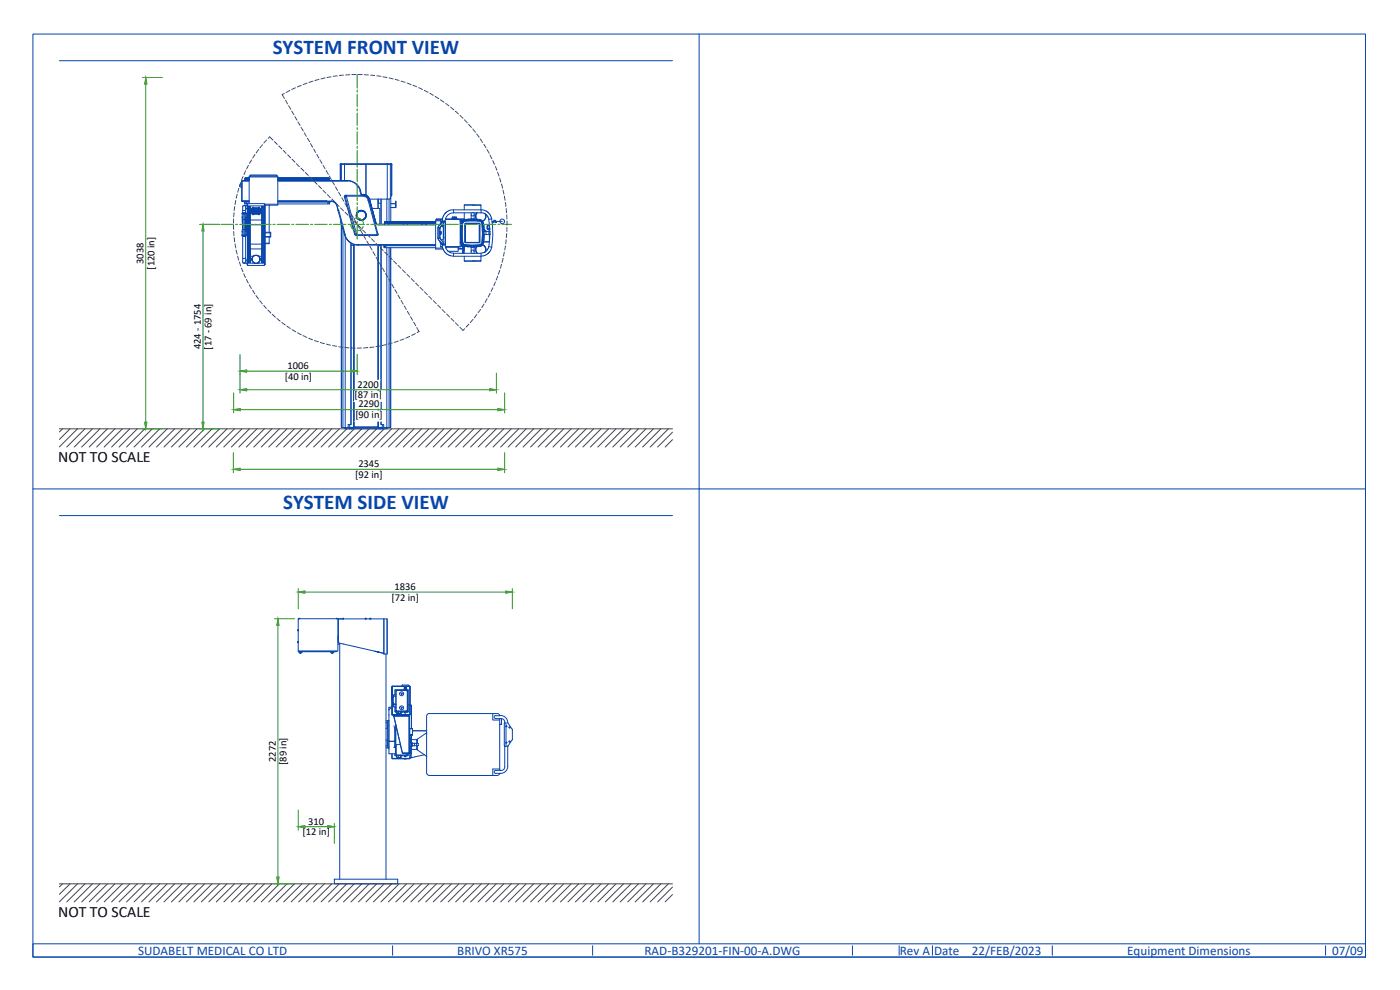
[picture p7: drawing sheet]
<svg xmlns="http://www.w3.org/2000/svg" width="420mm" height="297mm" viewBox="0 0 420 297" stroke-linecap="round" stroke-linejoin="round" font-family="sans-serif">
<defs><g id="words">
<g font-size="6.3" fill="#0745ab">
<text x="81.8" y="16.2">SYSTEM FRONT VIEW</text>
<text x="85" y="152.7">SYSTEM SIDE VIEW</text>
</g>
<g font-size="4.7">
<text x="17.5" y="138.7">NOT TO SCALE</text>
<text x="17.5" y="275.1">NOT TO SCALE</text>
</g>
<g font-size="3.9" fill="#0745ab">
<text x="41.5" y="286.4">SUDABELT MEDICAL CO LTD</text>
<text x="137.2" y="286.4">BRIVO XR575</text>
<text x="193.4" y="286.4">RAD-B329201-FIN-00-A.DWG</text>
<text x="270.1" y="286.4">Rev A</text>
<text x="280.3" y="286.4">Date</text>
<text x="291.6" y="286.4">22/FEB/2023</text>
<text x="338.3" y="286.4">Equipment Dimensions</text>
<text x="399.8" y="286.4">07/09</text>
</g>
<g font-size="3.2">
<text x="43.1" y="79.2" transform="rotate(-90 43.1 79.2)">3038</text>
<text x="46.4" y="80.9" transform="rotate(-90 46.4 80.9)">[120 in]</text>
<text x="60.3" y="104.8" transform="rotate(-90 60.3 104.8)">424 - 1754</text>
<text x="63.5" y="104.9" transform="rotate(-90 63.5 104.9)">[17 - 69 in]</text>
<text x="85.5" y="114">[40 in]</text>
<text x="86.3" y="110.7">1006</text>
<text x="106.4" y="119.6">[87 in]</text>
<text x="107.3" y="116.3">2200</text>
<text x="106.7" y="125.5">[90 in]</text>
<text x="107.5" y="122.2">2290</text>
<text x="106.6" y="143.4">[92 in]</text>
<text x="107.5" y="140.2">2345</text>
<text x="118.4" y="177">1836</text>
<text x="117.5" y="180.2">[72 in]</text>
<text x="82.8" y="228.6" transform="rotate(-90 82.8 228.6)">2272</text>
<text x="86" y="229.5" transform="rotate(-90 86 229.5)">[89 in]</text>
<text x="90.8" y="250.7">[12 in]</text>
<text x="92.5" y="247.4">310</text>
</g>
</g></defs>
<!-- layer: 0 -->
<g fill="none" stroke="#0745ab" stroke-width=".3">
<path d="M9.9 10.2h399.9v277h-399.9zM17.8 18.2h184M209.8 10.2v136.5h200M9.9 146.7h199.9v136.5M17.8 154.7h184M117.8 283.8v2.8M177.9 283.8v2.8M255.8 283.8v2.8M269.8 283.8v2.8M279.8 283.8v2.8M315.8 283.8v2.8M397.8 283.8v2.8"/>
<path d="M409.8 283.2h-399.9v4h399.9"/>
</g>
<!-- layer: GE-ARCHITECTURAL_ELEMENTS -->
<g fill="none" stroke="#454545" stroke-width=".3">
<path d="M17.8 128.7h184M18.8 128.7l-1 .9M21 128.7l-3.2 3.1M23.3 128.7l-5.5 5.4M25.5 128.7l-5.5 5.4M27.7 128.7l-5.4 5.4M30 128.7l-5.5 5.4M32.2 128.7l-5.4 5.4M34.5 128.7l-5.5 5.4M36.7 128.7l-5.4 5.4M39 128.7l-5.5 5.4M41.2 128.7l-5.5 5.4"/>
<path d="M43.4 128.7l-5.4 5.4M45.7 128.7l-5.5 5.4M47.9 128.7l-5.4 5.4M50.2 128.7l-5.5 5.4M52.4 128.7l-5.4 5.4M54.7 128.7l-5.5 5.4M56.9 128.7l-5.5 5.4M59.2 128.7l-5.5 5.4M61.4 128.7l-5.5 5.4M63.6 128.7l-5.4 5.4M65.9 128.7l-5.5 5.4M68.1 128.7l-5.4 5.4"/>
<path d="M70.4 128.7l-5.5 5.4M72.6 128.7l-5.4 5.4M74.9 128.7l-5.5 5.4M77.1 128.7l-5.4 5.4M79.3 128.7l-5.4 5.4M81.6 128.7l-5.4 5.4M83.8 128.7l-5.4 5.4M86.1 128.7l-5.4 5.4M88.4 128.7l-5.5 5.4M90.6 128.7l-5.5 5.4M92.9 128.7l-5.5 5.4M95.1 128.7l-5.5 5.4"/>
<path d="M97.3 128.7l-5.4 5.4M99.6 128.7l-5.5 5.4M101.8 128.7l-5.4 5.4M104.1 128.7l-5.5 5.4M106.3 128.7l-5.4 5.4M108.6 128.7l-5.5 5.4M110.8 128.7l-5.5 5.4M113 128.7l-5.4 5.4M115.3 128.7l-5.5 5.4M117.5 128.7l-5.4 5.4M119.8 128.7l-5.5 5.4M122 128.7l-5.4 5.4"/>
<path d="M124.3 128.7l-5.5 5.4M126.5 128.7l-5.5 5.4M128.7 128.7l-5.4 5.4M131 128.7l-5.5 5.4M133.2 128.7l-5.4 5.4M135.5 128.7l-5.5 5.4M137.7 128.7l-5.4 5.4M140 128.7l-5.5 5.4M142.2 128.7l-5.4 5.4M144.5 128.7l-5.5 5.4M146.7 128.7l-5.5 5.4M148.9 128.7l-5.4 5.4"/>
<path d="M151.2 128.7l-5.5 5.4M153.4 128.7l-5.4 5.4M155.7 128.7l-5.4 5.4M157.9 128.7l-5.4 5.4M160.2 128.7l-5.5 5.4M162.4 128.7l-5.4 5.4M164.6 128.7l-5.4 5.4M166.9 128.7l-5.4 5.4M169.2 128.7l-5.5 5.4M171.4 128.7l-5.4 5.4M173.7 128.7l-5.5 5.4M175.9 128.7l-5.5 5.4"/>
<path d="M178.2 128.7l-5.5 5.4M180.4 128.7l-5.5 5.4M182.6 128.7l-5.4 5.4M184.9 128.7l-5.5 5.4M187.1 128.7l-5.4 5.4M189.4 128.7l-5.5 5.4M191.6 128.7l-5.4 5.4M193.9 128.7l-5.5 5.4M196.1 128.7l-5.5 5.4M198.3 128.7l-5.4 5.4M200.6 128.7l-5.5 5.4M201.8 129.7l-4.4 4.4"/>
<path d="M201.8 131.9l-2.2 2.2M17.8 265.2h184M18.8 265.2l-1 .9M21 265.2l-3.2 3.1M23.3 265.2l-5.5 5.4M25.5 265.2l-5.5 5.4M27.7 265.2l-5.4 5.4M30 265.2l-5.5 5.4M32.2 265.2l-5.4 5.4M34.5 265.2l-5.5 5.4M36.7 265.2l-5.4 5.4M39 265.2l-5.5 5.4"/>
<path d="M41.2 265.2l-5.5 5.4M43.4 265.2l-5.4 5.4M45.7 265.2l-5.5 5.4M47.9 265.2l-5.4 5.4M50.2 265.2l-5.5 5.4M52.4 265.2l-5.4 5.4M54.7 265.2l-5.5 5.4M56.9 265.2l-5.5 5.4M59.2 265.2l-5.5 5.4M61.4 265.2l-5.5 5.4M63.6 265.2l-5.4 5.4M65.9 265.2l-5.5 5.4"/>
<path d="M68.1 265.2l-5.4 5.4M70.4 265.2l-5.5 5.4M72.6 265.2l-5.4 5.4M74.9 265.2l-5.5 5.4M77.1 265.2l-5.4 5.4M79.3 265.2l-5.4 5.4M81.6 265.2l-5.4 5.4M83.8 265.2l-5.4 5.4M86.1 265.2l-5.4 5.4M88.4 265.2l-5.5 5.4M90.6 265.2l-5.5 5.4M92.9 265.2l-5.5 5.4"/>
<path d="M95.1 265.2l-5.5 5.4M97.3 265.2l-5.4 5.4M99.6 265.2l-5.5 5.4M101.8 265.2l-5.4 5.4M104.1 265.2l-5.5 5.4M106.3 265.2l-5.4 5.4M108.6 265.2l-5.5 5.4M110.8 265.2l-5.5 5.4M113 265.2l-5.4 5.4M115.3 265.2l-5.5 5.4M117.5 265.2l-5.4 5.4M119.8 265.2l-5.5 5.4"/>
<path d="M122 265.2l-5.4 5.4M124.3 265.2l-5.5 5.4M126.5 265.2l-5.5 5.4M128.7 265.2l-5.4 5.4M131 265.2l-5.5 5.4M133.2 265.2l-5.4 5.4M135.5 265.2l-5.5 5.4M137.7 265.2l-5.4 5.4M140 265.2l-5.5 5.4M142.2 265.2l-5.4 5.4M144.5 265.2l-5.5 5.4M146.7 265.2l-5.5 5.4"/>
<path d="M148.9 265.2l-5.4 5.4M151.2 265.2l-5.4 5.4M153.4 265.2l-5.4 5.4M155.7 265.2l-5.4 5.4M157.9 265.2l-5.4 5.4M160.2 265.2l-5.5 5.4M162.4 265.2l-5.4 5.4M164.7 265.2l-5.5 5.4M166.9 265.2l-5.4 5.4M169.2 265.2l-5.5 5.4M171.4 265.2l-5.4 5.4M173.7 265.2l-5.5 5.4"/>
<path d="M175.9 265.2l-5.5 5.4M178.2 265.2l-5.5 5.4M180.4 265.2l-5.5 5.4M182.6 265.2l-5.4 5.4M184.9 265.2l-5.5 5.4M187.1 265.2l-5.4 5.4M189.4 265.2l-5.5 5.4M191.6 265.2l-5.4 5.4M193.9 265.2l-5.5 5.4M196.1 265.2l-5.5 5.4M198.3 265.2l-5.4 5.4M200.6 265.2l-5.5 5.4"/>
<path d="M201.8 266.2l-4.4 4.4M201.8 268.4l-2.2 2.2"/>
</g>
<!-- layer: GE-EQUIPMENT_LIGHT -->
<g fill="none" stroke="#0745ab" stroke-width=".3">
<path d="M72 55.8h.7M73.6 53.9h1.2M73.6 53.8h1.2M73.6 53.5h1.2M73.6 53.7h1.2M73.6 53.6h1.2M74.8 53.5h-1.2h1.2M74.8 53.8h-1.2h1.2M74.8 53.1h8.6M83.4 53.9l15.3 .1M83.4 54h15.5v.2M83.4 53.4h15.3l-15.3 .1"/>
<path d="M83.4 53.5h15.3h-15.3M83.4 53.9h15.3M83.4 53.8h15.3M83.4 53.5h15.3M83.4 53.7h15.3M83.4 53.6h15.3M98.7 53.8h-15.3h15.3M98.7 53.5v.4M102.1 49.2h.4M102.2 49.2v5M102.5 49.2h.9M102.5 49.2v5"/>
<path d="M103.4 49.2v5M103.4 49.2h6.4v9.4v-9.4h6.4v10.5M103.4 49.2h12.8M103.4 49.2h.1M103.6 59h-.2M103.6 59l3 11.1M103.7 58.9h.2l3.2 11.5M103.7 58.6l.1 .3M103.7 58.9l-.1 .1M103.9 58.6v.3h4a2.2 2.2 0 0 1 2.6 1.1M108.9 58.6v.3M116.2 49.2h1"/>
<path d="M116.2 49.2h.1M117.2 49.2h.4zM117.2 49.2h-1M117.2 49.2v10.4M117.5 49.2v9.4M72.7 65.8l.1 .2M72.7 64h.6zM72.7 70.8h.6zM72.7 63.9h.6M72.7 69.4l.2 .3h-.2M72.7 65.1h.2l-.2 .3M72.7 64.2l.6-.1v1.7"/>
<path d="M72.7 66v.1M72.7 70.7h.6M72.8 66.1l-.1 .8M72.8 70.9h.5M72.8 63.9h.5M72.9 77.5h.8M73.3 63.9v.2M73.3 63.9h.5zM73.3 70.8h.5zM73.3 64h.5M73.3 70.7h.5M73.3 68.9v1.8"/>
<path d="M73.3 68.9v1.8l-.6-.2M73.3 64h.1M73.3 64.3h.1M73.3 65.8v3.1M73.3 70.7v.2M73.3 64.1h.1M73.3 70.9h.4M73.5 60.9h.1M73.8 69.3v.1M73.8 69.1h.1M73.8 65.6h.1M73.8 65.2v-.4v1"/>
<path d="M73.8 65.2h.1M73.8 69.4v.4M73.8 68.9v.4M73.8 65.8h.1M73.8 68.8v.1M73.8 68.9h.1M73.8 68.9v.5M73.8 65.2v.6M73.8 64h.1M73.8 65.6v-.4v.6M73.8 69.1v.3M73.8 70.5l-.5 .2"/>
<path d="M73.9 68.8l-.1 .3M73.9 64.2l-.6-.1v1.7M74 60.9h.1M74.3 79h3M74.6 62.1v16.6M74.7 62v.1M74.7 62.1l.1 .3zM74.7 62.1v15.3M74.7 62.4v16l.2 .3h-.2M74.7 78.7h.1M74.7 78.6l-.1 .1M74.7 62.4h.1"/>
<path d="M74.7 63.1h.3M74.7 77.7h.3M74.8 78.8h.1M74.8 78.4l-.1 .3M74.8 62l-.1 .1M74.8 61.9v.2M74.8 78.7h.1M74.9 62.2l.1 .2zM74.9 61.9l-.1 .1M74.9 62l-.2 .1M74.9 78.7h.1M75 62.4v16.3"/>
<path d="M75 78.4v.3M75 62h.1M75 62.1l.1 3.9M75 76.9l.2 1.8M75 63.9l.1 2.1M75 78.7h.1M75 62.1h.2M75 62.1h.1M75 78.6v.1M75.1 67.5l-.1 7.2M75.1 67.5v5.8h3.5v-5.8M75.1 66v1.5"/>
<path d="M75.1 74.7l.1 2.2-.2-2.2M75.1 66h3.4M75.1 74.7h-.1M75.1 74.7h3.4M75.1 73.3v1.4M75.5 63.9h-.3v-1.8l-.5-.2-.1 16.8h.6v-1.8h.9M75.5 63.9l.1-.1 .3 .4M75.5 63.9l.3 .5 .1-.2M75.8 64.4h.4M75.8 62.2l-.4 .8 .1 .9M75.8 62.2l.1 .2M75.8 62.2h.3l-.1 .2"/>
<path d="M75.8 62.4l-.3 .4v.8l.4 .6M75.8 62.5l.2-.1a1.45 1.45 0 0 0 0 1.8l-.4-.6zM75.9 64.2h.1M75.9 62.4l-.4 .4v1M75.9 62.4h.1M75.9 63.9l.1 .2M76 62.5l-.3 .5 .2 .9M76 62.5l-.3 .5v.6l.3 .5M76 62.5h.1M76 62.4h.1M76 64.2h.1M76 63.9v.2"/>
<path d="M76 64.2l.2 .2M76 63.9h-.1M76 64.1v.1M76 62.4v.1M76 64.1h.1M76.1 64.2h.1M76.1 63.9l.1 .5M76.1 76.9l-.4 .5-.1 .7 .3 .6 .4 .2M76.2 62.5v.2M76.2 62.5l.6-.2 .6 .2M76.2 62.7l-.2 .3v.9M76.2 62.7l-.3 .5 .1 .7"/>
<path d="M76.2 62.3l-.1 .4-.1-.2M76.2 63.9l.1 .1M76.4 63.2l.6-.2 .2 .5-.5 .2zM76.6 76.6l-.5 .3M76.6 63.2v.2M76.7 63.2l-.1 .3M76.7 63.2h.3v.2l-.3 .1zM76.8 63.6h.1M76.8 76.6h.1M76.8 63.5h.3zM76.8 63l.3 .1M76.8 63l.2 .2"/>
<path d="M76.8 63v-.2l-.5 .2v.6l.5 .2M76.8 62.8l.4 .2 .1 .3M77.1 63.2h.1M77.4 64l-.4 .2-.7-.2a.84 .84 0 0 0 1.1 .1M77.4 64v.1M77.4 62.5l-.8-.1-.3 .2M77.4 63.3l-.3 .5-.3-.1M77.4 62.5v.2M77.4 64.4h.5M77.4 64.1v.3l.2-.2M77.4 62.5l.1 .2M77.4 63.9v.1"/>
<path d="M77.5 62.7l.1 1.2M77.5 62.7l.3 .6-.2 .6M77.5 62.3l.3-.1-.1 .2M77.6 63.9l-.2 .2M77.6 76.8l.4 .6v.7l-.7 .9h2M77.7 62.5h.1M77.6 63.9v.2M77.6 63.9h.1M77.6 62.5l-.1 .2M77.6 62.4l-.1-.1-.1 .2M77.6 62.5l.3 .7-.2 .7M77.6 64.1v.1"/>
<path d="M77.6 62.4v.1M77.6 64.2h.1M77.6 62.5l.3 .8-.3 .8M77.7 64.2h.1M77.6 62.4h.1M77.6 64.1h.1M77.6 64.1l.1 .1M77.6 62.5h.1M77.7 62.4h.1M77.7 62.4l.4 .6v.6l-.4 .6M77.7 62.4l.3 .6v.9l-.3 .3a1.33 1.33 0 0 0 0-1.8zM77.7 64.2l.2 .2"/>
<path d="M77.7 62.4h-.1M77.7 62.4l.5 .8-.5 1M77.7 63.9l-.1 .2M77.9 62.2l.4 .8-.1 .9M78 63.8l.2 .1M78.2 63.9h.3v-1.8l.4-.2 .1 16.8h-.5v-1.8h-.9l-.5-.3M78.2 63.9l-.3 .5M78.5 76.9v1.8M78.5 62.1l.1 1.8M78.5 74.7v2.2v-2.2M78.5 63.9h.1M78.5 66l.1 1.5h-3.5"/>
<path d="M78.5 63.9v2.1M78.6 78.7h.1M78.6 63.9l-.1 2.1M78.6 62v.1M78.6 61.9h.3M78.6 78.8h.3M78.6 66v8.7M78.6 62.1l.1 .2M78.6 73.3l-.1 1.4M78.6 62.1h.1M78.6 78.6v.1M78.6 62l.1 .1"/>
<path d="M78.7 62.1v16.6M78.7 78.5l-.1 .2M78.7 78.7h-.1M78.7 78.7h.1M78.7 62.1h.1M78.8 71l.1 .1zM78.8 69.7h.1M78.8 62.1l.1 .2M78.9 62.1v16.6M78.9 78.5l-.1 .2M78.9 62h.1M78.9 62v.1"/>
<path d="M78.9 78.7h.1M78.9 62.1h.1M78.9 78.6v.1M79.1 62.1v16.6M79.3 71h.1M79.3 73h.1M79.3 71.1h.1M79.3 69.7h.1M79.3 69.3l.1 .1M79.3 73.1h.1M79.4 69.8v1.2M79.4 71.3l-.1 .2"/>
<path d="M79.6 69.9h1.7M79.6 71h1.7M81.1 69.7v1.4M83.4 60.2l16.1 .1M83.4 60.6h15.5M98 60.3v.2M98.4 60.9h.1M98.7 60.9h.1M102.5 68v60.3M102.9 68.6v59.7M103.6 71v57.3M105.3 73v54.4"/>
<path d="M106.3 73.4v54.7M106.6 70.1l-.2 .1M106.6 70.1l.4 .3M107 70.4v.3M110.5 60l2.7 10.3M110.7 60h-.2M113.1 70.4v.3M113.2 70.3h.3l-.1 .1M113.2 70.3l-6.1 .1M113.4 73.5v54.6M114.4 73.5v53.9M115.4 74l.1 .1z"/>
<path d="M115.5 67h15.2h-15.2M115.5 66.6h15.2h-15.2M115.5 66.9h15.2h-15.2M115.5 66.6h15.2M115.5 66.9h15.2M115.5 66.7h15.2M115.5 67h.1M115.8 74h.1M116.1 74.3v54M116.8 74.3v54M117.2 74.3v54M130.7 67h-15.2h15.2"/>
<path d="M132 68.4h.1M132.1 71.4l.5 .6 .5-.4M132.1 69.6h.4M132.1 69.6h.3v.6h-.3zM132.2 69.6v.6zM132.2 70.1h.1M132.4 69.6v.6M132.5 67.7h.7M132.6 67.8l.5 .4M133.1 68.2l-.1-.1a.32 .32 0 0 0-.3-.3 .32 .32 0 0 0-.3 .1l-.3 .5v3M133.1 68.2v3.1M133.1 71.6h.1"/>
<path d="M133.1 68.2v3.4M133.2 71.3h-.1v.3M133.7 74h4.4M133.7 65.7h2M133.8 74.1h3.7M135.7 65.2v.6M135.8 65.2h.6M135.8 65.2l-.1 .5h1.3M135.8 65.2v.5l.1-.5M135.9 65.2v.5M136.2 65.2h-.1v.5l-.2-.5v.5M136.3 65.2l-.1 .5"/>
<path d="M136.4 65.1h.5v.6M136.4 65.2l.1 .5M136.4 65.2l-.1 .5M136.4 65.2v.5M136.5 65.2l.1 .5M136.6 65.2l.1 .5M136.7 65.2l.1 .5M136.8 65.2v.5M136.8 65.2l.1 .5M136.9 65.2l.1 .5M137 65.7h2.1v.1M137 65.7l.4 .1"/>
<path d="M137 65.7v.1M137 65.8h.4M137.4 65.7h.1M137.5 74.6h1.3M137.5 74.7h1.3M138.1 67.1h.2M138.1 72.7h.2M138.1 66.4h.3M138.1 66.3h.3M138.1 65.9h.3M138.3 67.1v1.2M138.3 71.6v1.1"/>
<path d="M138.3 69.9v2.8M138.3 69.9l.1 2.8M138.3 67.1v.4M138.3 69.7v.2M138.3 68.9v.8M138.3 72.6l.1 .1M138.3 72.7h.1M138.3 72.4v.3M138.4 72.7v1.1M138.4 72.7l.3 .8M138.4 67.1l-.1 2.8M138.4 67.1h.1"/>
<path d="M138.4 72.7h.1M138.4 72.8l-.3 .1M138.4 67.3h.1M138.4 72.5h.1M138.4 66v1.1M138.4 72.7l.3 .7a2.01 2.01 0 0 0 2 .6h2.5M138.4 73.8l.4 .2M138.5 67.2l-.2 1.7M138.5 72.7l.4 .8 .8 .3M138.5 67.2l-.2 2.7 .2 2.8M138.5 73.1l.1 .7h.2M138.5 67.2h.2"/>
<path d="M138.7 72.7h-.2M138.7 72.6l.2 .6 .8 .3 .1 .3M138.8 73.5v2.5M138.9 72.6l.3 .7 .6 .2M138.9 67.2l-.2 2.6 .2 2.9M138.9 66.7l.4-.4 1.5-.2 3.1 .1 .5 .3a2.91 2.91 0 0 1 .6 2.5v1.8a3 3 0 0 1-.7 2.6l-.4 .2-2.2 .1-2.1-.1-.5-.3a9.2 9.2 0 0 1-.5-5.2zM139 73.7v2.3M139.1 73.8l.6 .2h-.2M139.1 75.1h.2v-1.1v2M139.1 73.9l.4 .1M139.1 74h.4M139.1 73.7v2.3"/>
<path d="M139.3 63.9v1.9M139.5 74h.1M139.5 67.2v5.5M139.6 65.8h.1M139.6 67.2l.2 5.6M139.6 67h4.3v5.8h-4.3zM139.6 65.8h-.1a.74 .74 0 0 0-.8 .2 .74 .74 0 0 0-.2 .7M139.7 66.3l-.7 .4a8.9 8.9 0 0 0-.3 4.4l.2 1.6M139.7 65.8h-1.3v1.3M139.7 66.1l-.5 .2-.3 .4a8.9 8.9 0 0 0-.3 4.4l.1 1.6M139.7 67.2v5.5M139.8 73.8l.8 .2h-.3"/>
<path d="M139.8 67h4l.1 .2M139.8 72.7h4h-4M139.8 65.8l-.8 .2-.5 .6-.1 .5M139.8 73.5h4M139.8 65.8v.4l3.9-.1 .8 .5 .2 .6M139.8 67.1h4M139.8 67h.1M140.3 65.8h.2zM140.6 65.8h2.6M140.6 65.8h-.1a1.73 1.73 0 0 0-2.1 1.3M140.8 65.8h.6M140.9 74h.5"/>
<path d="M141.2 74h.2M141.4 65.6v.2h-1.6M141.4 74.2h.9M141.4 65.6h.9M141.4 64.5l.5 .3 .4-.3M141.4 75.4l.3-.4h.3l.3 .4M141.4 74.2v1.2M141.4 64.5v1.1M141.4 63.9v.6M141.4 74v.2M141.4 75.4v.6M142.3 74h.3"/>
<path d="M142.3 65.8h.3M142.3 65.8h1.5M142.3 74.2v1.2M142.3 64.5v1.1M142.3 63.9v.6M142.3 65.6v.2M142.3 74v.2M142.3 75.4v.6M143 74l-.3 1 .5 1M143.1 63.8l-.4 .6v.8l.3 .6M143.1 74l-.2 .3-.1 1 .4 .7M143.2 65.8l.5 .1"/>
<path d="M143.3 63.9l-.5 .6v.7l.3 .6M143.7 65.9l.1 .1M143.7 74h-.5M143.8 73.8l-.1 .2M143.8 65.8a1.41 1.41 0 0 1 1.3 1.3M143.8 74h-1.5M143.8 66.3h-4h4.2l.5 .4 .1 .5M143.8 65.9l.9 .4 .4 .8M143.8 65.9l.8 .4 .4 .9h-.2l.1 2.7-.3 3.2-.8 .5-4-.1M143.8 73.8h-4M143.8 66h-4.4l-.6 .3-.3 .9M143.8 74h.1"/>
<path d="M143.8 65.8v.4M143.8 73.6v.2M143.8 65.8h.1M143.8 67.2v5.5M143.9 67.2v5.5M143.9 72.7l-.1 .1h-4M144 67.2v5.5M144.7 73.7l-.9 .3M144.7 67.2l.1 2.7-.3 3.2-.7 .4-4-.1M144.7 67.2v5.5M144.7 73.5l.7 .3 .4 1.1M144.8 72.7l.2 .2-.4 .6-.8 .3"/>
<path d="M144.8 73.4l.9 .7 .2 .5-.2 .9M145 67.2v5.5M145 72.7h.1M145.1 67.1l.2 2-.3 3.6M145.1 72.7l-.6 1-.7 .3M145.1 67.1l-.1 .1M145.1 67.1h.1M145.1 72.7h.1M145.1 72.7l-.5 .9M145.1 67.1l.2 2.4h.6M145.2 67.6v.3M145.2 71.9v.4"/>
<path d="M145.3 68.9l.7 .6M145.3 68.8l.8 .7M145.6 64.1a1.53 1.53 0 0 1-.8 2.2l.5-.2 .5-.7-.1-1.2M145.7 74.9l-.1 .6M145.9 70.4h-.6l-.2 2.3M145.9 69.5v.9M145.9 69.5h1.1l-.3 .3v.4l.3 .2M145.9 70.4h1.1M146.2 68.6l.1-.7v.9M146.3 67.7v.9M146.3 67.7v.2M146.3 68.8h.4"/>
<path d="M146.3 68.7v.1M146.3 68.7l.1 .1M146.3 67.7l.1 1 .6-.1h-.3l.3-.1M146.4 67.7h.5h-.7v.2M146.9 70.4h.1M146.9 72.5l-1.8 .1M146.9 70.4v2.1M146.9 72.6h.1M146.9 72.5h-1.8M147 70.4h.1M147 69.4v.3M147 68.8h-.3v.7"/>
<path d="M147 69.7v.7M148.2 66.1h.6v.5l-1.1 .1 .5-.1zM148.8 66.4h1.9M148.8 66.6h.1M148.9 66.6h-.7M148.9 66.6l.1 .1zM105 128.2v.5M105.4 128.2v.5M105.9 128.2v.5M107.9 124.2l.2-.1 .1 .2zM108 124.2l.2 .1zM111.4 124.2l.2-.1 .1 .2z"/>
<path d="M111.5 124.2l.1 .1zM113.8 128.2v.5M114.3 128.2v.5M114.7 128.2v.5M89.4 189.1h.1M89.4 192.6h.1M89.4 192.7h.1M89.5 189v.2zM89.5 189l-.2 .3h.2M89.5 192.5v.3zM89.5 192.6l-.2 .2h.2M89.6 195.6l.4 .4"/>
<path d="M89.7 185.6h.3zM89.8 185.5l.2 .1zM90.4 195.6l-.4 .4 .2 .1 .5-.5M90.6 195.6h.1M99.2 195.6l.5 .5 .2-.1-.4-.4M99.2 195.6h.1M100.2 195.6l-.3 .4M100.9 185.6h.3zM101 185.5l.1 .1zM101.4 192.6h.2M101.4 191.4v.3M101.5 190.8l.1 1.7z"/>
<path d="M101.5 191.2v.1M101.5 192.1v.4M101.6 190.8h-.1M102.8 185.6l.3 .1zM102.8 185.5l.3 .1zM103.1 185.6v.1M109.6 185.6l.4 .1zM109.6 185.5l.3 .1zM111 185.6l.3 .1zM111 185.5l.3 .1zM111 185.6h.1M117.7 210.2l.1 4.3"/>
<path d="M117.7 206.1l5.3-.1-.1 8.4M117.8 214.4h5.2M117.9 206h5.1l-.1 8.3h-5.2l.2-8.3M118 210.9v.5h.8M118 210.9h.1M118 210.9l.2 .3h.6M118.1 211.4v.1M118.1 212l.4 .1v1.4M118.5 213.5l.5 .1M118.8 208.9h-.6l-.2 .4v1.6M118.8 211.5h-.8v.3M118.8 213.2l.1 .2"/>
<path d="M118.8 213.2v.4M118.9 213.2l.1 .1M118.9 213.2h.1M118.9 213.4v.2M118.9 207.3h.1M118.9 207.1l-.1 6.1M118.9 207.1h3.1M118.9 213.6h.1M118.9 213.5v.1M118.9 207.1h3.3M119 213.6h.2M119 207.2l-.1 .2"/>
<path d="M119 207.2h3.1l.1 .2v5.8l-.1 .1h-3.1l-.2-.1v-5.8zM119 213.6h.5v.5h-.5zM119 213.7v.3M119.3 213.5h.1M119.5 213.6h.7v.5h-.7zM119.5 214.1h.8M119.5 213.4v.2M119.5 214.1h.1M120.2 213.4l-.1 .2M120.3 213.8v.3M120.5 212.2l.1 .3zM120.5 208.1l.1 .2z"/>
<path d="M120.5 208l.2 .1-.1 .2zM120.5 212.3l.1 .1zM120.5 213.5l.4 .1zM120.5 213.6h.1M120.9 213.6h.1M121.3 206.8l.2 .1M121.4 206.5l.1 .1M121.4 206.5l.1 .2M121.5 206.4h.4M121.5 206.7h.1M121.5 206.5v.1M121.5 213.9l-.1-.3h-1.1v.5"/>
<path d="M121.5 206.7l-.1 .3M121.6 207h.2M121.6 213.4l-.1 .5h.3M121.7 213.4l.1 .5M121.8 206.6h.1M121.8 206.5l.2 .4M121.9 206.8h.1M121.9 206.9l-.1 .1M121.9 206.5h-.1M122 206.4l-.2 .2M122 206.5h-.6M122 206.4l-.7-.1v.7h-2.8v1.5l-.6 .3v2.8l.3 .4"/>
<path d="M122 206.4v.5l.5 .1v6.6h-.7v.3M122.1 207.2l.1 .2M122.1 207.1l.2 .1v6.4v-1.7v1.5h-3.4M122.1 213.2h.1M122.1 207.3h.1M122.2 213.2l-.1 .1M122.2 213.2h.1M122.2 213.4v.2M122.3 211.6v.2M122.3 213.4h.1M122.3 212.7h.1M122.3 212.2h.1"/>
<path d="M122.3 213.5h.1M122.4 211.8v.1M122.4 211.5h.1h-.2v.4M121.4 227.7h.4M121.4 227.7h.1M121.8 227.7h.1"/>
<circle cx="76.8" cy="63.3" r=".72"/>
<circle cx="76.8" cy="63.3" r=".56"/>
<circle cx="76.8" cy="77.8" r="1.21"/>
<circle cx="108.4" cy="64.6" r="1.5"/>
<circle cx="108.4" cy="64.6" r="1.38"/>
<circle cx="108.4" cy="64.6" r="1.41"/>
<circle cx="108.4" cy="64.6" r="1.4"/>
<circle cx="108.4" cy="64.6" r="1.53"/>
<circle cx="150.7" cy="66.5" r=".68"/>
<circle cx="120.5" cy="212.4" r=".6"/>
<circle cx="120.5" cy="208.2" r=".6"/>
<circle cx="151.9" cy="217.9" r=".19"/>
<circle cx="151.9" cy="217.9" r=".06"/>
<circle cx="152.9" cy="218.3" r=".19"/>
<circle cx="152.9" cy="218.3" r=".06"/>
<circle cx="151.9" cy="222.8" r=".19"/>
<circle cx="151.9" cy="222.8" r=".06"/>
<circle cx="152.9" cy="222.5" r=".19"/>
<circle cx="152.9" cy="222.5" r=".06"/>
</g>
<!-- layer: GE-EQUIPMENT -->
<g fill="none" stroke="#0745ab" stroke-width=".3">
<path d="M72.5 54.4v5.8M72.7 54.2l-.2 .2h2.3M72.7 55.2l-.7 .3v.5l.7 .3M74.8 53.4h-1.2v.6h.2M74.8 54.2h-2.1v6.3h2.1h-1.3v.1M74.8 54h-1v.2M75.1 52.8v-.3h8v.3M75.2 52.8h8M83.4 54.4h20.8M83.4 54.2h20.8M102.1 54.2v-5h15.5v9.4l-.4 1-.6 .1h-5.7M103.3 59h.1"/>
<path d="M104.2 54.3a3.8 3.8 0 0 1 3.9 3l.2 1.3M104.2 54.2l1.5 .2 1.3 .8 .9 1.1 .3 .9M104.2 54.2h.1M107 55.3l.2 .2M107.2 55.4v.9M108.2 57.2l.4 1.3M108.5 58.4h.5M108.6 58.5l.3-.1v.2M108.6 58.4l1.4 .2 .5 .5 .4 .8M108.9 58.3l1.3 .4 .7 1.2M108.9 58.6h-5.4l-.2 .2 3.1 11.6 .4 .3h6.5l.1-.3M108.9 58.6l1.1 .3 .7 1.1"/>
<path d="M110.9 59.9l2 7.4h-.2M110.9 59.9l2.1 7.4zM110.9 59.9h.1M110.9 59.9l-.2 .1M113.4 59.7v2.8M113.6 59.7l-.1 2.8M114.3 59.7v7.6M114.4 59.7v7.6M116.1 59.7v6.9M116.8 59.7v6.9M117.3 59.4v7.2M72.7 69.4v.3"/>
<path d="M72.7 65.1v.3M72.8 65.9v3M72.8 65.8v3.1M72.8 77.5l.1 1.3 .5 .2 .3-.4M72.8 63.2l-.1 2.6h1.1v4.5M72.8 63.2h.9M72.8 77.5h.1M73.3 61.7l.4 .2v1.3M73.3 61.7l-.5 .2v1.3M73.3 79h.8M73.3 61.7h.8M73.7 77.5h.1"/>
<path d="M73.7 77.5v1.1M73.7 63.2v.7M73.7 62.6h.4M73.7 78.1h.4M73.7 63.9h.1M73.8 70.8l-.1 6.7M73.8 65.8v3M73.8 68.9h-1.1l.1 8.6M73.8 63.9v.1M73.8 70.8h.1M73.8 69.9v.8M73.8 70v.8"/>
<path d="M73.8 64v4.8v-3.2M73.8 64v.8M74.3 77.7v1.8M74.3 61.8v17.2zM74.3 61.8h.1M74.3 61.8h5v17.8h-5zM74.3 61.8v-.7h5v.7M74.8 60.6h-1.4v.6h.9v1.8M74.8 61.1v-8.3h8.6v8.5M74.8 60.2h-2.3l.2 .2M75 73.3h.1M79.3 67v6.8"/>
<path d="M79.3 61.3h4.1M79.3 61.6h.1M79.4 61.4h.2v.4h-.2zM79.4 61.8v17.2h.2v-17.2M79.4 79v.4h.2v-.4M79.6 69.7h1.6l.1 .2-.2 1.2h-1.5M79.6 73h1.2M79.6 61.6h1.2M80.8 73v.1h-1.2M80.8 61.6v8.1M80.8 71.1v1.9M83.4 61.3v.3h-2.6"/>
<path d="M83.4 60.5h15.8l-.3 .1v.6h-15.5M98.1 60.5h1.3M99.4 60.4l.9 .3 .6 .6 .5 1.8M99.5 60.3l.9 .3 .7 .7 2.4 9.1M101.4 63.1h.1M101.4 63.1l2 7.4M101.5 63l-.1 .1M102.3 66.4h-.1l.5 2.2h.2M102.4 67.5v60.8h1.8M103.3 69.9v.2M103.4 70.5a4.1 4.1 0 0 0 4.1 3M103.4 70.5h.1"/>
<path d="M103.5 70.4l-.1 .1M103.5 70.4l.4 1 .8 1 1.6 .9 1.2 .2 23.2-.1M105.4 73v54.4h-.9v.9M105.4 73.6h.7v54.7M106.2 73.4v54.7h7.3M107.5 73.5h23.2M107.5 73.5h.1M108.4 68.8l-.2 .2M110.7 60l.2-.1 2 7.4h-.2M110.7 60l2.7 10.2M110.9 60.3l.2 .3zM111.3 61.6l.1 .3z"/>
<path d="M111.6 62.5h2.4v4.8M112.7 67.3h.9M112.7 67.3l.9 .2h17.1M113.5 73.5l.1 54.8M113.5 61h.8M113.5 73.6h.8M113.6 67.3h17.1M113.6 67.3v.1M114.3 73.5v53.9h.9v.9M115.2 73.5v.2M115.5 66.6h15.2h-15.2M115.5 66.6h15.2z"/>
<path d="M115.5 67.1h.1M115.5 66.6v.5h15.2h-15.4v.2M117.3 74.3v53.9h-1.2M118.7 60.6v1.6h-1.4l1.5 .1v-.6M118.7 60.6v-.3l.1 .3M118.7 60.6v1.1M118.8 61.1h-1.5h1.4v1.1M130.7 73.7h-15.5v.6h15.5M130.7 66.3h1.6M130.7 74.4h2.2M130.7 74.4v.3h2.3M131.5 68.4h.5"/>
<path d="M131.5 71.4l.6 .1 .8 1M131.5 71.4l.1 .6 1 1.1M131.5 71.4l1.1 1.7M131.5 68.4v3M132 68.4v3M132.1 72.5l.1 .4zM132.2 72.9h.1M132.2 67.2l-.1 .1M132.2 67.2v.1M132.3 67.9l-.3 .5M132.3 66.4l-.1 .8M132.3 74h.5"/>
<path d="M132.3 72.7v1.4h.5M132.5 65.9l-1.8 .1v8.4M132.6 73.1v.2zM132.6 73.3h.6M132.6 66.5h.6M132.6 66.6v.1M132.6 66.6h.6v.2M132.6 66.6l-.9 1.1-.2 .7M132.6 73.3l.1 .1M132.6 66.5v.1M132.7 66.4l-.1 .2M132.7 66.6h.5"/>
<path d="M132.7 66.4h.5M132.7 66.4l-.1 .1M132.8 65.8l-.3 .1-.3 .5M132.8 66.3h.8M132.8 73.5l.2 1.4 .9 1.1 .8 .6 1.4 .2M132.8 66.3v.1M132.8 73.4v.1M132.8 67.4l-.8 1M132.8 67.4l-.5 .5M132.8 65.7h-1.8v.3M132.9 72.5l.3 .8M132.9 72.5l.2 .5-.5 .1"/>
<path d="M133.1 67.1l-.3 .3M133.1 73l.1 .3M133.2 73.3h.1M133.2 66.6h.1M133.2 66.8a.46 .46 0 0 0-.8 .2l-.7 .7-.2 .7M133.2 66.8l-.1 .3M133.2 73.3h-.6M133.2 66.6v.2M133.2 66.4v.1M133.2 73.3h.5M133.2 66.4l.5 .1M133.2 66.5h.5"/>
<path d="M133.2 66.4v6.9M133.6 73.4l-.8 .1M133.6 66.3v.1M133.7 65.8l4.4 .2v8.1h-4.4M133.7 73.5v.9l.5 .7 .7 .6 1.2 .3M133.7 66.4v.1M133.7 66.5v6.8M133.7 73.3v.1M133.8 74.2l-.1 .1M133.8 74.1v.3M136.1 63.9h8.3M136.1 76h8.3v.9"/>
<path d="M136.1 63v.9M136.1 76v.9h8.3M136.1 63.9h-.3a2.67 2.67 0 0 0-2.1 1.9l-.1 .5M136.1 63h-1l-1.1 .6-1 1.3-.2 1.4M136.1 63h8.3M137.5 74.1v1.3h-3M137.5 74.1h.1M139.3 76.9v1.4h3.2M139.4 61.5l4.9 .1M141.8 61.6h2.5M141.8 78.2h2.5M142.5 61.5h-3.2v1.5"/>
<path d="M144.3 78.2l-4.9 .1M144.3 61.6v1.4M144.3 76.9v1.3M144.4 63v.9M144.4 63l1.6 .3 1.3 1.4 .3 1-.9 .1 .3 3.6M144.4 63.9h.7l.8 .5 .8 1.3M145.6 75.5v.2M145.7 75.5h.1M146.7 74l.9 .1M146.7 74l-.3 .8-.6 .7-1.4 .4M147 70.4l-.3 3.6M147.5 65.7a24.7 24.7 0 0 1 .1 8.3v.1"/>
<path d="M147.6 74.1l-.4 1.2-.6 .7-.9 .6-1.3 .3M103.5 128.2v.5h12.7v-.5M104.2 128.2h11.3M105 127.4v.8M114.7 127.4v.8M115.5 128.3h.6M89.5 185.6h11.9v9.8h-11.9zM89.5 195.4h11.5v.2h-11.5zM101.4 193.3h.6M101.6 185.7v7.2l10.7 2.4M101.6 185.7h1.3M101.6 185.7h14.6v10.5"/>
<path d="M102 193v70.8M112.3 195.3l1.7 .5zM114 195.8l1.2 .2zM115.2 196.2v-10.5v10.5h.9M115.8 196.2v67.6M116.2 185.7v10.5M115.8 216.8h.4v1.7h-.4M115.8 216.3h.9M116.3 216.3v8.1M116.7 212.4l.1 9.9M116.7 216.2v8.3M116.7 212.9h.1"/>
<path d="M116.8 212.9l-.1 .1M117.6 206.1v4.1l.1-4.1M117.6 212.2h-.9v.2M117.6 212.2l-.8 .7M117.6 206.1l.1-.3 5.4 .1v8.6l-5.4 .1v-4.4M117.7 212.1h.1M118.2 214.6h4.6v.3h-4.6zM118.2 214.9h4.6v11h-2M118.2 214.6l2.6 11.3M118.2 214.9l2.6 11M118.3 217.8l.2 .9v3.7h-.2M118.7 217v7.2"/>
<path d="M118.8 217.5l.1 5.9M122.8 205.8l-.3-.3h-1.8l-.2 .3M122.8 205.8h.1M123 206.7h.1M123 211.5h.1M123.1 211.5l.4 .3M123.5 211.8v6.8M123.8 218.6h-.8v1.8h.8M123.8 218.6h-.8h.8v1.8M123.8 218.6h.1M123.8 219.3h4.2M128 219.9l-2.8 2"/>
<path d="M128 214.8v17.2M147.9 214.1v1.9h2.1v-.4M148.7 215.6l2.1 .1 .5 .3 .2 .9M148.7 214.7h1.6M148.8 214.7a.44 .44 0 0 0-.5 .4 .44 .44 0 0 0 .5 .5M150 216v14.7M150 214.7l-.2-.4-.5-.2h-20.5l-.5 .2-.2 .5M150.3 214.7a2.1 2.1 0 0 1 2.1 2.1M150.5 215.7v1.6l-.5 .1 .5-.1M151.9 217.8v-.9h-.5v6.9M151.9 218.2v4.4M152.4 216.8l1.3 2"/>
<path d="M153.7 218.8l.1 .2M153.8 219v2.8M115.8 222.1h.4v1.7h-.4M115.8 224.4h.9M116.7 222.3l.1 3.9h1.9v-2M116.7 222.3l1.6 .1M117.6 226.2v1.3M117.6 227.4l.2 .2M117.8 227.7h5.1M118.5 222.3l-.2 .1M118.5 222.3v1.7l-.2 .2h.4M118.5 222.3h.1"/>
<path d="M118.5 226.2v.5l.5 .1M118.7 226h.1M118.8 223.4l.1 3.1M118.9 223.4h1.3M118.9 226.7h.1M118.9 223.4v3.1h3.3v-.4M119 226.7h.5v.6h-.5zM119 226.7h.1M119 226.7h.2M119 226.8v.3M119.5 226.7v.6h.7v-.6M119.5 226.5v.2"/>
<path d="M120.2 226.5l-.7 .2M120.3 227v.2M120.5 226.7h.4zM120.5 226.7h.1M120.5 226.7v.1M120.9 226.7v.1M121.5 227l-.1-.2h-1.1l-.1 .5h-.6M121.6 226.5l-.1 .5h.3M121.7 226.5l.1 .5M122.3 226.4l-.1 .1M122.3 226.1l-.1 .3M122.5 226.1v.5l-.7 .2v.2"/>
<path d="M122.9 225.9l-.2 .2h-1.9v-.2M123 223.9h.3v1.4h-.3v2.2l-5.2 .1-.1-1.4M123 221.5h.3v1.4h-.3M123 220.4h.1M123 225.9v-11.3h-.2v11.3h-2M123.1 225.3v2.1l-.2 .2M123.1 220.4l.1 .1M123.2 220.6h.1M123.2 220.4l.1 .3M123.3 220.6v5.6h.2M123.3 220.7h.2M123.3 224.5h.1"/>
<path d="M123.3 222.3h.1M123.4 226.2v1.1h-.3M123.4 227.3h.1M123.5 222.9h.2l.1 1h-.3M123.5 221.9h1.6M123.5 224.8h1.6M123.5 220.7v1.2M123.5 220.5v5.7M123.5 220.4v.3M123.6 222.9v1zM123.8 223h1.6l.1 .7h-.4M123.8 223.7h.5"/>
<path d="M123.8 220.4l-.8 .1h.8M123.8 220.4v.1M124.3 223.7h.8M124.3 223v.7M125.1 223.7l.1 1.2M125.2 221.8v1.2zM125.2 221.8l-.1 1.9M125.2 224.9l2.8 2M125.2 224.8v.1M125.2 223.7v1.2M127.4 226.5l-4 .8M128 226.8h.1"/>
<path d="M128.1 231.9l.2 .5 .5 .2 20.5 .1 .5-.2 .2-.5M148.8 231.2a.44 .44 0 0 0-.5 .4 .44 .44 0 0 0 .5 .4M150 231.2v-.5h-2.1v2M151.4 223.8l.1 .1M151.4 223.8l1 .1M151.5 223.9l-.1 6.5-.6 .7-2.1 .1M151.9 223.1v.8M152.4 223.9v6a2.1 2.1 0 0 1-2.1 2.1h-1.6M153.7 222l-1.3 1.9M153.8 221.8l-.1 .2M100.3 263.8h19.1v1.4h-19.1z"/>
</g>
<!-- layer: 0 -->
<g fill="none" stroke="#2b9317" stroke-width=".3">
<path d="M42.8 23.3h5.9M43.7 25.2v101.5M59.9 67.3h6M60.9 69.3v57.4M70.1 117.9v6M72 106.4v11.6M74 111.4h31.2M74 116.9h73M107.2 106.4v6M149 111.9v6.1M151.4 117.9v6M42.8 128.7h5.9"/>
<path d="M59.9 128.7h6M70 135.8v6M72.1 122.9h77.3M151.4 135.8v6M72.1 140.8h77.3M82.4 185.6h6M83.4 187.6v75.6M89.5 243v6.1M91.5 248h6.9M100.3 247.1v5.9M82.4 265.2h6"/>
</g>
<g fill="#2b9317" stroke="#2b9317" stroke-width=".3">
<path d="M83.4 185.6l.3 2h-.6z"/>
<path d="M83.1 263.2h.6l-.3 2z"/>
<path d="M89.5 248l2-.3v.7z"/>
<path d="M98.4 247.7l1.9 .3-1.9 .4z"/>
<path d="M43.7 23.3l.4 1.9h-.7z"/>
<path d="M43.4 126.7h.7l-.4 2z"/>
<path d="M60.9 67.3l.3 2h-.6z"/>
<path d="M60.6 126.7h.6l-.3 2z"/>
<path d="M72 111.4l2-.4v.7z"/>
<path d="M105.2 111l2 .4-2 .3z"/>
<path d="M149.4 140.5l2 .3-2 .4z"/>
<path d="M70 140.8l2.1-.3v.7z"/>
<path d="M72 116.9l2-.3v.7z"/>
<path d="M147 116.6l2 .3-2 .4z"/>
<path d="M70.1 122.9l2-.3v.6z"/>
<path d="M149.4 122.6l2 .3-2 .3z"/>
</g>
<!-- layer: GE-EQUIPMENT_LIGHT -->
<path d="M89.5 176.6v6M91.5 177.6h60.3M153.8 176.6v6" fill="none" stroke="#2b9317" stroke-width=".3"/>
<g fill="#2b9317" stroke="#2b9317" stroke-width=".3">
<path d="M89.5 177.6l2-.3v.7z"/>
<path d="M151.8 177.3l2 .3-2 .4z"/>
</g>
<!-- layer: GE-EQUIPMENT_MOVEMENT -->
<g fill="none" stroke="#463c82" stroke-width=".3">
<path d="M85.3 28l-.6 .4 .7 1.2M85.7 30.1l.6 1.1M86.6 31.7l.7 1.1M87 27.1l-1.1 .6M87.6 33.3l.6 1.1M88.5 35l.6 1M88.7 26.3l-1.2 .6M89.4 36.6l.7 1M90.4 38.2l.6 1.1M90.4 25.6l-1.1 .5M91.3 39.8l.6 1.1M92.1 24.9l-1.1 .5"/>
<path d="M93.9 24.4l-1.2 .3M95.7 23.8l-1.2 .4M97.6 23.4l-1.3 .3M99.4 23l-1.3 .3M101.2 22.7l-1.2 .2M103.1 22.5l-1.2 .2M105 22.4l-1.3 .1M105.6 22.4h1.2M107.5 22.4h1.2M109.3 22.4l1.3 .1M111.2 22.5l1.3 .2M113.1 22.7l1.2 .2"/>
<path d="M114.9 23l1.2 .3M116.8 23.4l1.2 .3M118.6 23.8l1.2 .3M120.4 24.4l1.2 .3M122.2 24.9l1.1 .5M123.9 25.6l1.2 .4M125.7 26.3l1.1 .6M127.4 27.1l1.1 .6M129 28l1.1 .6M130.6 28.9l1.1 .7M132.2 29.9l1 .8M133.7 31l1 .8"/>
<path d="M135.2 32.1l1 .8M136.7 33.4l.9 .8M138.1 34.6l.9 .9M139.4 36l.9 .8M140.6 37.3l.9 .9M141.9 38.7l.8 1M71.2 58.3l-.3 1.2M71.7 56.5l-.4 1.2M72.3 54.7l-.4 1.2M73 53l-.5 1.1M73.7 51.2l-.5 1.2M74.6 49.6l-.6 1.1"/>
<path d="M75.5 48l-.6 1M76.5 46.4l-.7 1M77.6 44.8l-.7 1.1M78.8 43.4l-.8 1M80 42l-.8 .9M80.9 41l-.4 .5M81 41.1l.9 1M82.4 42.5l.8 .9M83.7 43.8l.9 .9M85 45.1l.9 .9M86.3 46.5l.9 .8M87.6 47.8l.9 .9"/>
<path d="M89 49.1l.8 .9M90.3 50.4l.9 .9M91.6 51.7l.9 .9M92.3 41.5l.6 1M92.9 53.1l.9 .9M93.2 43.1l.6 1.1M94.1 44.7l.7 1.1M94.3 54.4l.9 .9M95.1 46.3l.6 1.1M95.6 55.7l.9 .9M96 47.9l.6 1.1M96.9 57.1l.9 .9"/>
<path d="M97 49.6l.6 1M97.9 51.2l.6 1.1M98.3 58.4l.8 .9M98.8 52.8l.7 1.1M99.6 59.7l.9 .9M99.8 54.5l.6 1M100.7 56.1l.6 1.1M101.6 57.7l.6 1.1M102.6 59.3l.6 1.1M143.1 40.2l.7 1M144.2 41.7l.6 1.1M145.2 43.3l.7 1"/>
<path d="M146.1 44.9l.7 1.1M147 46.5l.6 1.1M147.9 48.2l.5 1.1M148.6 49.9l.5 1.2M149.3 51.7l.4 1.1M150 53.4l.3 1.2M150.5 55.2l.3 1.2M151 57l.2 1.3M151.4 58.9l.2 1.2M70.1 67.6v1.2M70.1 65.7v1.2M70.1 69.4l.1 1.3"/>
<path d="M70.2 63.8l-.1 1.3M70.3 71.3l.1 1.2M70.5 61.9l-.2 1.3M70.5 73.2l.3 1.2M70.8 60.1l-.3 1.3M70.9 75l.3 1.2M71.3 76.8l.3 1.2M71.9 78.6l.3 1.2M100.9 61.1l.9 .8M102.2 62.4l.9 .9M103.5 60.9l.6 1.1M103.6 63.7l.9 .9"/>
<path d="M104.5 62.5l.6 1.1M104.9 65l.9 .9M105.4 64.2l.6 1M106.2 66.4l.9 .8M106.3 65.8l.6 1.1M107.2 67.5l.7 1M107.5 67.7l.9 .9M108.2 69.1l.6 1M108.9 69l.8 .9M109.1 70.7l.6 1.1M110.1 72.3l.6 1.1M110.2 70.3l.9 .9"/>
<path d="M111 73.9l.6 1.1M111.5 71.6l.9 .9M111.9 75.5l.7 1.1M112.8 73l.9 .9M112.9 77.2l.6 1M113.8 78.8l.6 1.1M114.1 74.3l.9 .9M115.5 75.6l.8 .9M116.8 77l.9 .9M118.1 78.3l.9 .9M119.4 79.6l.9 .9M150.5 79.3l-.3 1.2"/>
<path d="M151 77.5l-.3 1.2M151.4 75.7l-.3 1.1M151.7 60.7l.1 1.2M151.7 73.8l-.2 1.2M151.9 71.9l-.1 1.3M151.9 62.6l.1 1.2M152.1 70.1l-.2 1.2M152.1 64.4v1.3M152.1 68.2v1.2M152.2 66.3v1.3M72.4 80.4l.5 1.1M73.2 82.1l.5 1.2"/>
<path d="M74 83.8l.5 1.1M74.8 85.5l.7 1.1M75.8 87.1l.7 1.1M76.8 88.7l.8 1M77.9 90.2l.8 1M79.1 91.6l.8 1M80.4 93l.9 .9M81.7 94.3l.9 .9M83.1 95.6l1 .8M84.6 96.7l1 .8M86.1 97.8l1 .8M87.6 98.9l1.1 .6"/>
<path d="M89.3 99.8l1.1 .6M114.8 80.4l.6 1.1M115.7 82.1l.6 1M116.6 83.7l.7 1.1M117.6 85.3l.6 1.1M118.5 86.9l.6 1.1M119.4 88.5l.7 1.1M120.4 90.1l.6 1.1M120.8 81l.9 .8M121.3 91.8l.6 1.1M122.1 82.3l.9 .9M122.3 93.4l.6 1.1"/>
<path d="M123.2 95l.6 1.1M123.4 83.6l.9 .9M124.1 96.7l.7 1M124.8 84.9l.8 .9M125.1 98.3l.6 1.2M125.8 99.5l-.6 .3M126.1 86.2l.9 .9M127.4 87.6l.9 .8M128.7 88.9l.9 .9M130.1 90.2l.9 .9M131.4 91.5l.9 .9M132.7 92.9l.9 .9"/>
<path d="M134 94.2l.9 .9M135.4 95.5l.8 .9M136.7 96.9l.9 .9M138 98.2l1 1 .5-.6M140.7 97.3l-.8 .8M142 95.8l-.8 1M143.1 94.3l-.8 1M144.2 92.9l-.7 .9M145.3 91.2l-.7 1.1M146.2 89.6l-.6 1.1M147.1 88l-.6 1.1M147.9 86.3l-.5 1.1"/>
<path d="M148.7 84.6l-.5 1.1M149.4 82.9l-.5 1.1M150 81.1l-.4 1.2M90.9 100.7l1.2 .5M92.6 101.5l1.2 .5M94.4 102.2l1.2 .3M96.2 102.8l1.2 .3M98 103.3l1.2 .3M99.8 103.7l1.2 .2M101.7 104l1.2 .2M103.5 104.2l1.2 .2M105.4 104.4l1.2 .1"/>
<path d="M108.5 104.4l-1.3 .1M110.4 104.3l-1.3 .1M112.2 104.1l-1.2 .1M114.1 103.8l-1.3 .2M115.9 103.4l-1.2 .3M117.7 102.9l-1.2 .4M119.5 102.3l-1.2 .4M121.3 101.7l-1.2 .4M123 100.9l-1.2 .5M124.6 100.1l-1.1 .5"/>
</g>
<!-- layer: GE-MAIN_AXIS -->
<g fill="none" stroke="#2b9317" stroke-width=".3">
<path d="M107.2 22.3v4.1M107.2 27v.7M107.2 28.3v3.7M107.2 32.7v.6M107.2 33.9v3.7M107.2 38.3v.6M107.2 39.6v3.7M107.2 43.9v.6M107.2 45.1v3.8M107.2 49.5v.7M107.2 50.8v3.7M107.2 55.2v.6"/>
<path d="M107.2 56.4v3.8M61.6 67.3h2.8M65.1 67.3h.6M66.3 67.3h3.8M70.7 67.3h.6M71.9 67.3h3.8M76.3 67.3h.6M77.6 67.3h3.7M81.9 67.3h.7M83.2 67.3h3.7M87.6 67.3h.6M88.8 67.3h3.8"/>
<path d="M93.2 67.3h.6M94.5 67.3h3.7M98.8 67.3h.7M100 67.3h3.8M104.5 67.3h.5M105.3 67.3a1.95 1.95 0 0 0 2.9 1.7M105.7 67.3h3.7M105.7 66.1l-.3 .5M106.2 65.6a1.91 1.91 0 0 1 2.9 1.7M107.2 60.8v.6M107.2 62v3.8M107.2 66.4v.6"/>
<path d="M107.2 67.7v4M109 68l-.3 .6M110.1 67.3h.6M111.3 67.3h3.8M115.7 67.3h.6M116.9 67.3h3.8M121.3 67.3h.6M122.6 67.3h3.7M126.9 67.3h.7M128.2 67.3h3.7M132.6 67.3h.6M133.8 67.3h3.8"/>
<path d="M138.2 67.3h.6M139.4 67.3h3.8M143.8 67.3h.7M145 67.3h3.8M149.5 67.3h.5M150.7 67.3h2.8"/>
</g>
<!-- layer: 0 -->
<g fill="#fff" stroke="#fff" stroke-width=".3">
<path d="M107.2 114.1v2.5l6.6-2.5zM107.2 116.6l6.6-2.5v2.5z"/>
<path d="M106.5 117.4v3l8-3zM106.5 120.4l8-3v3z"/>
<path d="M107.5 120v2.5l6.5-2.5zM107.5 122.5l6.5-2.5v2.5z"/>
<path d="M106.8 123.3v3l8-3zM106.8 126.3l8-3v3z"/>
</g>
<use href="#words"/>
</svg>
